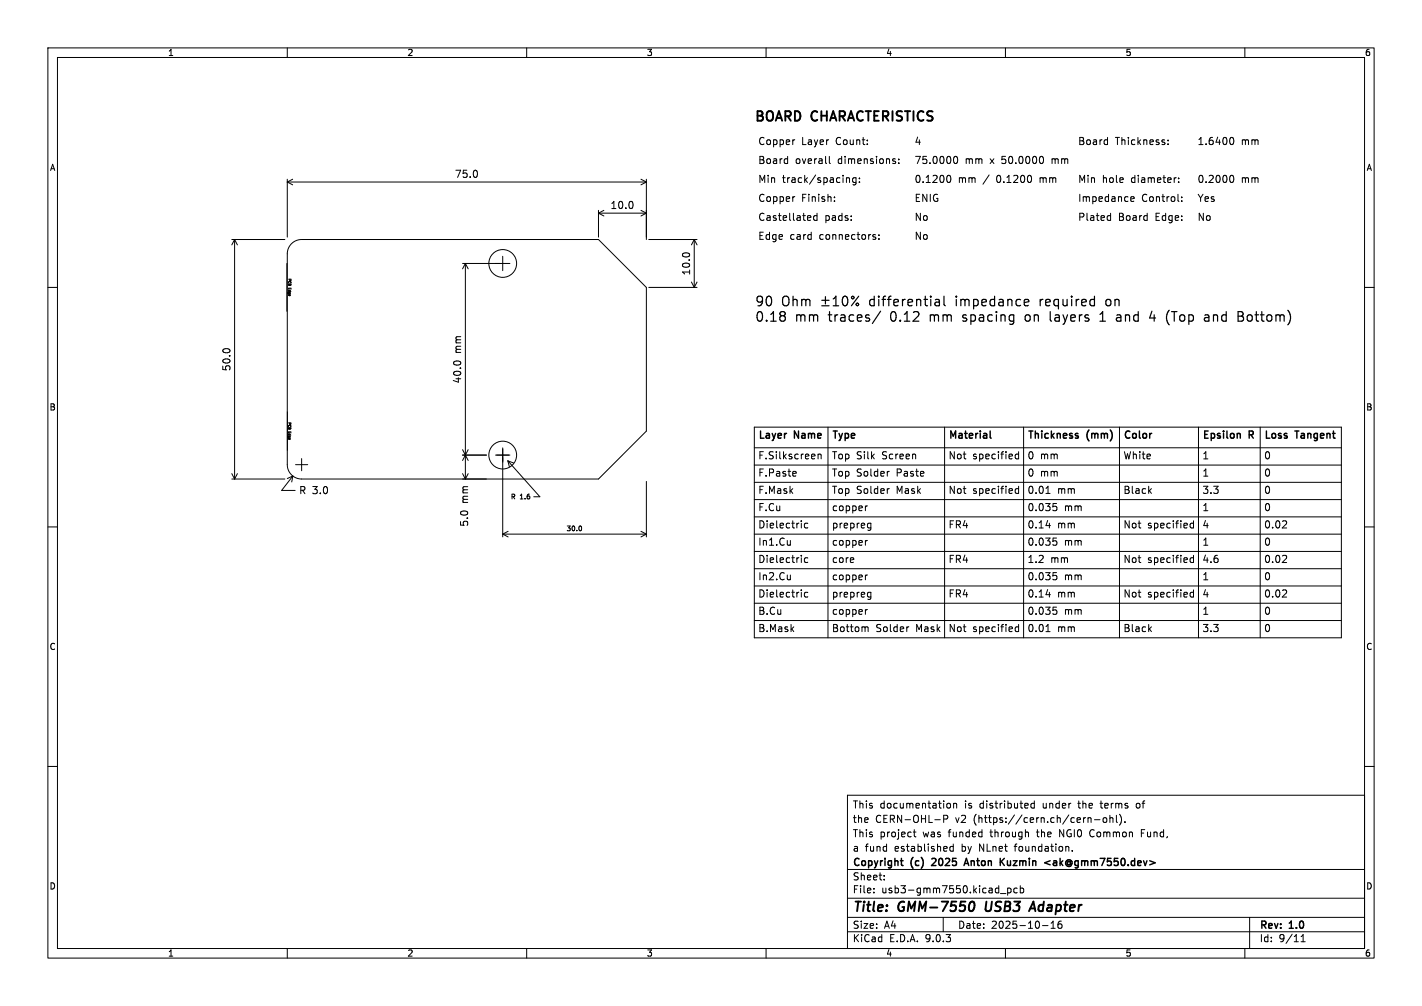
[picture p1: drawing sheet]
<svg xmlns="http://www.w3.org/2000/svg" width="297mm" height="210mm" viewBox="0 0 297 210" stroke-linecap="round" stroke-linejoin="round" font-family="sans-serif">
<defs><g id="words">
<g font-size="2.8">
<text x="157.5" y="26.3">BOARD</text>
<text x="169.6" y="26.3">CHARACTERISTICS</text>
<text x="157.6" y="64.1">90</text>
<text x="163.3" y="64.1">Ohm</text>
<text x="182.1" y="64.1">differential</text>
<text x="200.5" y="64.1">impedance</text>
<text x="218.4" y="64.1">required</text>
<text x="232.5" y="64.1">on</text>
<text x="157.6" y="67.3">0.18</text>
<text x="166.1" y="67.3">mm</text>
<text x="173.3" y="67.3">traces/</text>
<text x="186.5" y="67.3">0.12</text>
<text x="195.1" y="67.3">mm</text>
<text x="202.3" y="67.3">spacing</text>
<text x="215.7" y="67.3">on</text>
<text x="221.2" y="67.3">layers</text>
<text x="232" y="67.3">1</text>
<text x="235.8" y="67.3">and</text>
<text x="243.1" y="67.3">4</text>
<text x="246.8" y="67.3">(Top</text>
<text x="255.2" y="67.3">and</text>
<text x="262.5" y="67.3">Bottom)</text>
<text x="178" y="190.9">Title:</text>
<text x="187.7" y="190.9">GMM-7550</text>
<text x="206.6" y="190.9">USB3</text>
<text x="216.9" y="190.9">Adapter</text>
</g>
<g font-size="2.1">
<text x="158.2" y="34.7">Board</text>
<text x="158.2" y="30.7">Copper</text>
<text x="166.2" y="34.7">overall</text>
<text x="167.5" y="30.7">Layer</text>
<text x="174.8" y="30.7">Count:</text>
<text x="175.3" y="34.7">dimensions:</text>
<text x="190.9" y="30.7">4</text>
<text x="190.9" y="34.7">75.0000</text>
<text x="201.6" y="34.7">mm</text>
<text x="207.1" y="34.7">x</text>
<text x="209.7" y="34.7">50.0000</text>
<text x="220.4" y="34.7">mm</text>
<text x="225" y="30.7">Board</text>
<text x="233" y="30.7">Thickness:</text>
<text x="250" y="30.7">1.6400</text>
<text x="259.3" y="30.7">mm</text>
<text x="94.9" y="37.3">75.0</text>
<text x="158.2" y="38.6">Min</text>
<text x="163.5" y="38.6">track/spacing:</text>
<text x="190.9" y="38.6">0.1200</text>
<text x="200.2" y="38.6">mm</text>
<text x="205.6" y="38.6">/</text>
<text x="208.6" y="38.6">0.1200</text>
<text x="217.9" y="38.6">mm</text>
<text x="225" y="38.6">Min</text>
<text x="230.3" y="38.6">hole</text>
<text x="236.5" y="38.6">diameter:</text>
<text x="250" y="38.6">0.2000</text>
<text x="259.3" y="38.6">mm</text>
<text x="127.4" y="43.8">10.0</text>
<text x="158.2" y="42.6">Copper</text>
<text x="158.2" y="46.6">Castellated</text>
<text x="167.5" y="42.6">Finish:</text>
<text x="172.3" y="46.6">pads:</text>
<text x="190.9" y="42.6">ENIG</text>
<text x="190.9" y="46.6">No</text>
<text x="225" y="46.6">Plated</text>
<text x="225" y="42.6">Impedance</text>
<text x="233.6" y="46.6">Board</text>
<text x="238.5" y="42.6">Control:</text>
<text x="241.6" y="46.6">Edge:</text>
<text x="250" y="42.6">Yes</text>
<text x="250" y="46.6">No</text>
<text x="158.2" y="50.5">Edge</text>
<text x="165" y="50.5">card</text>
<text x="171.4" y="50.5">connectors:</text>
<text x="190.9" y="50.5">No</text>
<text x="144.3" y="57.6" transform="rotate(-90 144.3 57.6)">10.0</text>
<text x="48.3" y="77.6" transform="rotate(-90 48.3 77.6)">50.0</text>
<text x="96.5" y="73.9" transform="rotate(-90 96.5 73.9)">mm</text>
<text x="96.5" y="80.1" transform="rotate(-90 96.5 80.1)">40.0</text>
<text x="158.3" y="92.3">Layer</text>
<text x="166" y="92.3">Name</text>
<text x="173.7" y="92.3">Type</text>
<text x="198" y="92.3">Material</text>
<text x="214.5" y="92.3">Thickness</text>
<text x="227.1" y="92.3">(mm)</text>
<text x="234.6" y="92.3">Color</text>
<text x="251.1" y="92.3">Epsilon</text>
<text x="261" y="92.3">R</text>
<text x="264" y="92.3">Loss</text>
<text x="270.7" y="92.3">Tangent</text>
<text x="158.3" y="96">F.Silkscreen</text>
<text x="158.3" y="99.6">F.Paste</text>
<text x="173.7" y="96">Top Silk</text>
<text x="173.7" y="99.6">Top Solder</text>
<text x="184" y="96">Screen</text>
<text x="187" y="99.6">Paste</text>
<text x="198" y="96">Not</text>
<text x="203" y="96">specified</text>
<text x="214.5" y="99.6">0 mm</text>
<text x="214.5" y="96">0 mm</text>
<text x="234.6" y="96">White</text>
<text x="251.1" y="99.6">1</text>
<text x="251.1" y="96">1</text>
<text x="264" y="96">0</text>
<text x="264" y="99.6">0</text>
<text x="62.4" y="103.4">R 3.0</text>
<text x="98" y="105.2" transform="rotate(-90 98 105.2)">mm</text>
<text x="158.3" y="103.2">F.Mask</text>
<text x="158.3" y="106.8">F.Cu</text>
<text x="173.7" y="106.8">copper</text>
<text x="173.7" y="103.2">Top Solder</text>
<text x="187" y="103.2">Mask</text>
<text x="198" y="103.2">Not</text>
<text x="203" y="103.2">specified</text>
<text x="214.5" y="103.2">0.01</text>
<text x="214.5" y="106.8">0.035</text>
<text x="220.7" y="103.2">mm</text>
<text x="222.1" y="106.8">mm</text>
<text x="234.6" y="103.2">Black</text>
<text x="251.1" y="103.2">3.3</text>
<text x="251.1" y="106.8">1</text>
<text x="264" y="103.2">0</text>
<text x="264" y="106.8">0</text>
<text x="98" y="110" transform="rotate(-90 98 110)">5.0</text>
<text x="158.3" y="110.5">Dielectric</text>
<text x="173.7" y="110.5">prepreg</text>
<text x="198" y="110.5">FR4</text>
<text x="214.5" y="110.5">0.14</text>
<text x="220.7" y="110.5">mm</text>
<text x="234.6" y="110.5">Not</text>
<text x="239.5" y="110.5">specified</text>
<text x="251.1" y="110.5">4</text>
<text x="264" y="110.5">0.02</text>
<text x="158.3" y="117.7">Dielectric</text>
<text x="158.3" y="114.1">In1.Cu</text>
<text x="173.7" y="114.1">copper</text>
<text x="173.7" y="117.7">core</text>
<text x="198" y="117.7">FR4</text>
<text x="214.5" y="114.1">0.035</text>
<text x="214.5" y="117.7">1.2</text>
<text x="219.3" y="117.7">mm</text>
<text x="222.1" y="114.1">mm</text>
<text x="234.6" y="117.7">Not</text>
<text x="239.5" y="117.7">specified</text>
<text x="251.1" y="114.1">1</text>
<text x="251.1" y="117.7">4.6</text>
<text x="264" y="117.7">0.02</text>
<text x="264" y="114.1">0</text>
<text x="158.3" y="121.3">In2.Cu</text>
<text x="158.3" y="124.9">Dielectric</text>
<text x="173.7" y="121.3">copper</text>
<text x="173.7" y="124.9">prepreg</text>
<text x="198" y="124.9">FR4</text>
<text x="214.5" y="121.3">0.035</text>
<text x="214.5" y="124.9">0.14</text>
<text x="220.7" y="124.9">mm</text>
<text x="222.1" y="121.3">mm</text>
<text x="234.6" y="124.9">Not</text>
<text x="239.5" y="124.9">specified</text>
<text x="251.1" y="124.9">4</text>
<text x="251.1" y="121.3">1</text>
<text x="264" y="124.9">0.02</text>
<text x="264" y="121.3">0</text>
<text x="158.3" y="128.5">B.Cu</text>
<text x="173.7" y="128.5">copper</text>
<text x="214.5" y="128.5">0.035</text>
<text x="222.1" y="128.5">mm</text>
<text x="251.1" y="128.5">1</text>
<text x="264" y="128.5">0</text>
<text x="158.3" y="132.1">B.Mask</text>
<text x="173.7" y="132.1">Bottom</text>
<text x="182.8" y="132.1">Solder</text>
<text x="191" y="132.1">Mask</text>
<text x="198" y="132.1">Not</text>
<text x="203" y="132.1">specified</text>
<text x="214.5" y="132.1">0.01</text>
<text x="220.7" y="132.1">mm</text>
<text x="234.6" y="132.1">Black</text>
<text x="251.1" y="132.1">3.3</text>
<text x="264" y="132.1">0</text>
<text x="178" y="172">the</text>
<text x="178" y="169">This</text>
<text x="182.8" y="172">CERN-OHL-P</text>
<text x="183.7" y="169">documentation</text>
<text x="199.6" y="172">v2</text>
<text x="201.5" y="169">is</text>
<text x="203.5" y="172">(https://cern.ch/cern-ohl).</text>
<text x="204.7" y="169">distributed</text>
<text x="218" y="169">under</text>
<text x="225.6" y="169">the</text>
<text x="230.4" y="169">terms</text>
<text x="238" y="169">of</text>
<text x="178" y="178">a</text>
<text x="178" y="175">This</text>
<text x="180.7" y="178">fund</text>
<text x="183.7" y="175">project</text>
<text x="186.9" y="178">established</text>
<text x="192.8" y="175">was</text>
<text x="198.2" y="175">funded</text>
<text x="201" y="178">by</text>
<text x="204.7" y="178">NLnet</text>
<text x="207.1" y="175">through</text>
<text x="212.3" y="178">foundation.</text>
<text x="217" y="175">the</text>
<text x="221.8" y="175">NGI0</text>
<text x="228.3" y="175">Common</text>
<text x="239.1" y="175">Fund,</text>
<text x="178" y="184">Sheet:</text>
<text x="178" y="181.2">Copyright</text>
<text x="190.3" y="181.2">(c)</text>
<text x="195.3" y="181.2">2025</text>
<text x="202.8" y="181.2">Anton</text>
<text x="210.8" y="181.2">Kuzmin</text>
<text x="220.6" y="181.2">&lt;ak@gmm7550.dev&gt;</text>
<text x="178" y="186.7">File:</text>
<text x="184.1" y="186.7">usb3-gmm7550.kicad_pcb</text>
<text x="178" y="196.9">KiCad</text>
<text x="178" y="194.1">Size:</text>
<text x="184.7" y="194.1">A4</text>
<text x="185.7" y="196.9">E.D.A.</text>
<text x="193.3" y="196.9">9.0.3</text>
<text x="200" y="194.1">Date:</text>
<text x="207" y="194.1">2025-10-16</text>
<text x="263" y="194.3">Rev:</text>
<text x="263" y="196.9">Id:</text>
<text x="267.1" y="196.9">9/11</text>
<text x="269.4" y="194.3">1.0</text>
</g>
<g font-size="1.8">
<text x="35" y="11.9">1</text>
<text x="85" y="11.9">2</text>
<text x="135" y="11.9">3</text>
<text x="185" y="11.9">4</text>
<text x="235" y="11.9">5</text>
<text x="285" y="11.9">6</text>
<text x="10.3" y="35.9">A</text>
<text x="285.4" y="35.9">A</text>
<text x="10.3" y="85.9">B</text>
<text x="285.3" y="85.9">B</text>
<text x="10.3" y="135.9">C</text>
<text x="285.3" y="135.9">C</text>
<text x="10.3" y="185.9">D</text>
<text x="285.3" y="185.9">D</text>
<text x="35" y="199.9">1</text>
<text x="85" y="199.9">2</text>
<text x="135" y="199.9">3</text>
<text x="185" y="199.9">4</text>
<text x="235" y="199.9">5</text>
<text x="285" y="199.9">6</text>
</g>
<g font-size="1.4">
<text x="106.6" y="104.4">R</text>
<text x="108.6" y="104.4">1.6</text>
<text x="118.2" y="111.1">30.0</text>
</g>
<g font-size=".7">
<text x="60.1" y="58.1" transform="rotate(90 60.1 58.1)">PCB</text>
<text x="60.1" y="60.1" transform="rotate(90 60.1 60.1)">Edge</text>
<text x="60" y="88" transform="rotate(90 60 88)">PCB</text>
<text x="60" y="90.2" transform="rotate(90 60 90.2)">Edge</text>
</g>
</g></defs>
<g fill="none" stroke="#000" stroke-width=".21">
<path d="M10 10h277v190h-277zM12 12h273v186h-273zM60 10v2M110 10v2M160 10v2M210 10v2M260 10v2M60 37.4v12.1M60 38h75M60 38l1.1 .6M61.1 37.4l-1.1 .6M99.6 35.7l.1 .4-.1 .8"/>
<path d="M133.9 37.4l1.1 .6M135 37.4v12.6M135 38l-1.1 .6M164.4 33.1l.1 .1M164.5 32.6v1.5M164.5 34.1h-.1M166 29.2l-.3 .1M173.2 32.6v1.3l.2 .2M176.9 37.2h.5v.9M178.8 37.2l-.4-.1-.3 .3 .1 .6h.6M178.8 37.1v1.2l-.3 .3-.4-.1M179.5 38v.1"/>
<path d="M179.5 37.2v.1M186.9 33.6l.2 .3-.2 .2M186.9 33.1l.1 .1M187.7 34v.1M187.7 33.2v.2M197.9 36.7l.2-.1a.8 .8 0 0 1 .5 .7 .8 .8 0 0 1-.5 .8l-.2-.1M199.3 32.8l.2-.2a.8 .8 0 0 1 .5 .8 .8 .8 0 0 1-.5 .7l-.2-.1-.1-.4zM217.2 37.1v1M217.4 37.1l-.2 .1M217.9 32.9v1M219.7 33.1v1M219.9 33.1l-.2 .2"/>
<path d="M231.2 29.2l.1 .1M231.3 28.7v1.5M231.3 30.1l-.1 .1M244 30v.2M244 29.3v.1M246.2 38v.1M246.2 37.2v.1M257 36.7l.2-.1a.8 .8 0 0 1 .5 .7 .8 .8 0 0 1-.5 .8l-.2-.1M257 28.8l.2-.1a.8 .8 0 0 1 .5 .7 .8 .8 0 0 1-.5 .8l-.2-.2M48.4 50h11.1M49 50v50M49 50l.6 1.1"/>
<path d="M49 50l-.6 1.1M59.9 55v10M60.9 50.9a3 3 0 0 1 2.1-.9h62l10 10v30l-10 10h-62a3 3 0 0 1-3-3v-44a3 3 0 0 1 .9-2.1zM96.6 55h9.9M97.2 55v45M97.2 55l.6 1.1M97.2 55l-.6 1.1M105 53.5v3M125 43.9v5.6M125 44.5h10M125 44.5l1.1 .6M126.1 43.9l-1.1 .6"/>
<path d="M132.1 42.2l.1 .4-.1 .8M133.9 43.9l1.1 .6M135 44.5l-1.1 .6M135.5 50h10.1M142.7 52.9l.4-.1 .8 .1M144.4 58.9l.6 1.1M145 50v10M145 50l.6 1.1M145 50l-.6 1.1M145.6 58.9l-.6 1.1M166 41.1h-.3M169.3 45.1l.1 .3-.8 .1"/>
<path d="M170.6 45.1l-.4-.1-.3 .3 .2 .6h.5M170.6 44.5v1.5M174.3 41.9v.2M174.3 41.1v.2M182.7 49.5l.2 .2-.2 .3M182.7 49h.2M183.6 49.8v.2M183.6 49v.2M231.5 45l.5 .1M232 44.5v1.5M232 45.9l-.5 .1M236.2 41.6l.7-.2-.1-.3h-.4l-.2 .2v.7h.6"/>
<path d="M246.8 41.9v.2M246.8 41.1v.2M10 60h2M46.7 72.9l.4-.1 .8 .1M94.9 75.5l.4-.1 .8 .1M135.5 60h10.1M285 60h2M48.4 98.9l.6 1.1M49.6 98.9l-.6 1.1M60 86v8M61.2 99.4l-2.4 3h2.8M61.2 99.4l-.3 1.2"/>
<path d="M61.2 99.4l-1.2 .5M61.7 97h2.6M63 95.7v2.6M96.6 95h5M96.6 93.9l1.2 2.2M96.6 98.9l.6 1.1M97.8 93.9l-1.2 2.2M97.8 98.9l-.6 1.1M103.5 95h3M105 93.5v18.6M106.1 96.2l6.7 7.5h-1.3M106.1 96.2l1.2 .5"/>
<path d="M106.1 96.2l.3 1.2M157.5 93.5h122.7M157.5 89.2h122.7v43.9h-122.7zM157.5 97.1h122.7M166.1 98.4l.2 .4-.7 .1M166.2 99.3l-.1 .1M170.9 94.9l.2-.1 .3 .1 .1 .9M170.9 94.8v1M172.9 89.2v43.9M185.7 98.4l-.3 .1M191.2 94.9v.9M192.9 98.5l.1 .3-.8 .1"/>
<path d="M197.3 89.2v43.9M212.7 94.3v1.5M212.7 94.9l-.4-.1-.3 .3 .2 .6h.5M213.8 89.2v43.9M233.8 89.2v43.9M250.3 89.2v43.9M263.2 89.2v43.9M10 110h2M48.4 100h11.1M105 111.5h30M105 111.5l1.1 .6M106.1 110.9l-1.1 .6"/>
<path d="M121.3 109.9l.2 .3-.2 .6M133.9 110.9l1.1 .6M135 100.5v11.6M135 111.5l-1.1 .6M157.5 115.1h122.7M157.5 100.7h122.7M157.5 118.7h122.7M157.5 104.3h122.7M157.5 111.5h122.7M157.5 107.9h122.7M165.1 112.8v1M165.1 113.7l-.1 .1"/>
<path d="M168.7 109.3l-.4-.1-.3 .3 .1 .6h.6M168.7 116.5l-.4-.1-.3 .3 .1 .7h.6M181.2 112.8l-.5 .3M181.2 105.6l-.5 .3M181.5 109.2l.4 .1M181.9 110.1l-.4 .1M181.9 109.2v1.2l-.2 .2-.3 .1M185.7 102l-.3 .1M212.7 102.1l-.4-.1-.3 .3 .2 .6h.5M212.7 101.5v1.5M218.5 103h.8M218.5 109.7h.9"/>
<path d="M220 112.3h.7M220 105.1h.7M220 119.5h.7M220.1 112.9h.4l.2 .3v.5l-.6 .1M220.1 105.7h.4l.2 .3v.5l-.6 .1M240.1 102.4l.4 .6M240.5 102l-.6 .6M249.3 109.3l-.5-.1-.2 .3 .1 .6h.6M249.3 116.5l-.5-.1-.2 .3 .1 .7h.6M249.3 108.7v1.5M249.3 115.9v1.5M268.6 108.8l.1 .2v.4l-.9 .8h.9"/>
<path d="M268.6 116l.1 .2v.4l-.9 .8h.9M285 110h2M157.5 129.5h122.7M157.5 125.9h122.7M157.5 122.3h122.7M165.1 120v1M165.1 120.9l-.1 .1M168.7 123.7l-.4-.1-.3 .3 .1 .7h.6M180.9 130.9l.4 .2v.8M181.2 120l-.5 .3M181.2 127.2l-.5 .3M181.5 123.6l.4 .1"/>
<path d="M181.9 124.6h-.4M181.9 123.6v1.3l-.2 .2h-.3M189.8 130.9l-.3 .1M212.7 130.4v1.5M212.7 130.9h-.4l-.3 .2 .2 .7h.5M218.5 124.1h.9M218.5 131.9h.8M220 126.7h.7M220.1 120.1h.4l.2 .3v.5l-.6 .1M220.1 127.3h.4l.2 .3v.5l-.6 .1M240.1 131.3l.4 .6M240.5 130.9l-.6 .5"/>
<path d="M249.3 123.7l-.5-.1-.2 .3 .1 .7h.6M249.3 123.1v1.5M268.6 123.2l.1 .2v.4l-.9 .8h.9M10 160h2M177 166h108v32h-108zM190.7 173.7h.6M191 173.2v1.3l.3 .2M197.1 171l.7-.1 .2-.2-.1-.4-.8-.1v1.5M197.9 167.8l.3-.1 .3 .3-.1 .6h-.5M199.1 176.2v1.5M199.1 176.8l-.4-.1-.3 .3 .1 .6h.6M199.2 167.8l.2-.1 .3 .1 .1 .9"/>
<path d="M199.2 167.7v1M214.7 173.8l.1 .9M216 167.8l-.4-.1-.3 .3 .2 .6h.5M216 167.2v1.5M223.2 176.8v.9M224 177.6v.1M227.2 170.7v1M227.2 170.8l.3-.1 .3 .1 .1 .9M227.7 173.6v.7M228.6 171.1h1.1M230.5 170.8l.4-.1 .3 .3v.4l-.3 .3-.4-.1-.1-.2zM231.8 170.8l.2-.1 .4 .1 .1 .9"/>
<path d="M231.8 170.2v1.5M233.2 170.2v1.3l.2 .2M233.8 170a1.72 1.72 0 0 1 0 2.3M235 171.6v.1M237.4 167.8v.8M238.4 173.9h.5M239.1 173.2h-.7v1.5M285 160h2M60 198v2M110 198v2M160 198v2M177 194.5h108"/>
<path d="M177 191.5h108M177 187.5h108M177 181.5h108M182.5 186.3v.1M182.5 185.5v.1M184.7 183.6v.1M184.7 182.8v.1M197 191.5v3M209 186.5h1.1M210 198v2M210.5 185.4v1.5M210.5 185.5l.4-.1 .3 .3-.2 .6h-.5"/>
<path d="M212.5 185.5l-.5-.1-.3 .3 .2 .6h.6M213.1 185.5l.4-.1 .3 .3-.1 .6h-.6M213.1 184.9v1.5M217.7 193.2h1.2M219.5 193.8h.9M219.5 192.7l.5-.4v1.5M221.2 192.4a1.17 1.17 0 0 0-.1 1.3h.6l.1-.5-.3-.3h-.4l-.1 .3M260 198v2M261 191.5v6.5M271.7 196.6h.9M271.7 195.5l.5-.4v1.5"/>
<circle cx="105" cy="55" r="2.9"/>
<circle cx="105" cy="95" r="2.9"/>
</g>
<g fill="none" stroke="#000" stroke-width=".4">
<path d="M159.2 23.4l-.3-.2h-.7v2M160.2 23.5a.68 .68 0 0 1 1.2 0M162 25.2l.7-2 .7 2M165.1 23.4l-.3-.2h-.8v2M167 23.5l-.5-.3h-.5v2M170.7 23.4l-.1-.1a.72 .72 0 0 0-1 .2M171.6 23.2v2M172.7 23.2v2M173.4 25.2l.6-2 .7 2M176.4 23.4l-.3-.2h-.7v2M177.1 25.2l.6-2 .7 2M180.2 23.4l-.1-.1a.72 .72 0 0 0-.9 .2"/>
<path d="M180.8 23.2h1.1M181.4 23.2v2M183.6 23.2h-1v2M185.5 23.4l-.3-.2h-.8v2M186.4 23.2v2M188.4 23.3l-.8-.1-.2 .2M189 23.2h1.1M189.6 23.2v2M190.8 23.2v2M192.9 23.4l-.1-.1a.72 .72 0 0 0-1 .2M194.8 23.3l-.8-.1-.3 .2M202.6 188.6l.2-.3 .4-.1a1.19 1.19 0 0 1-.5 2l-.1-.1"/>
<path d="M206 188.2l-.2 1.6 .4 .4M214.9 190.2l.9-2 .5 2M215.2 189.6h.9"/>
</g>
<g fill="none" stroke="#000" stroke-width=".3">
<path d="M158.9 90v1.5M164.1 90.5h.2M166.8 90v1.5l-.9-1.5v1.5M174 90h.9M174.5 90v1.5M198.6 91.5v-1.5l.5 1 .5-1v1.5M201.7 90v1.3M204.7 90v.1M206 90.5l.1 1M206.1 91.4l-.1 .1M206.1 90.8l-.1 .1M206.8 90v1.3l.2 .2"/>
<path d="M214.9 90h.8M215.3 90v1.5M216.2 90v1.5M217.6 90v.1M219.6 90v1.5M224.6 90.8l.6 .4-.2 .3-.4-.1M225.2 90.5h-.4l-.2 .2M227.5 89.8l-.3 .4M231.9 89.8l.3 .4M236 90.1l-.4-.1-.4 .2M238 90v1.3M240.6 90.5h-.3"/>
<path d="M252.3 90h-.7v1.5M255.6 90v.1M256.3 90v1.3M258.5 90.5h.5l.1 1M261.7 90.1l-.8-.1v1.5M264.5 90v1.5M270.4 90h.9M270.9 90v1.5M278.5 90v1.3M188.1 179.7h.5M194.7 179.3h-.1M195.4 179.8l-.8 .9h.9"/>
<path d="M209.1 179.8l.7 .9M209.8 179.2l-.9 .8M219.3 179.7l-1.1 .4 1.1 .4M188.5 180.7h.1M201.3 180.7l.5-1.5 .5 1.5M201.5 180.3h.7M220.1 180.2v.4"/>
</g>
<g fill="none" stroke="#000" stroke-width=".25">
<path d="M163.8 65.1l.2 .3-.2 .4M163.8 66l.2 .3v.4l-.2 .3M171.6 62.7h1.6M171.6 63.8h1.6M172.4 61.9v1.6M174 63.8h1.2M174 62.4l.6-.6v2M176.1 62l.5-.2a1.25 1.25 0 0 1 0 2l-.5-.2a1.68 1.68 0 0 1 0-1.6zM179.4 61.8l-1.6 2M183.9 65l-1.7 2.5M195.5 62.5h.4l.3 .3v1M196.2 63.7l-.7 .1"/>
<path d="M196.2 63l-.7 .1M197.2 61.8v1.7l.2 .3M199.7 61.8v.2M201.1 67l.5 .1M201.6 65.7l-.4 .1-.1 .2 .1 .3 .4 .1M215 65.8a.54 .54 0 0 0-.9 .3v.6a.54 .54 0 0 0 .9 .3M217.3 62.5v1.3M217.6 62.5l-.3 .4M219.4 67l.2 .1M220.4 66.4v.6M229.7 67.1h1.2M229.7 65.6l.6-.5v2"/>
<path d="M231.8 62.6a.54 .54 0 0 0-.8 .3v.6a.54 .54 0 0 0 .8 .2M233.8 65.7l.3 .3v1.1M234.1 67l-.2 .1M234.1 66.2l-.2 .1M240.1 66.4h1.3M244.7 65.1h1.1M253.4 65.9a.5 .5 0 0 1 .9 .1v1.1M253.4 65.7v1.4M260.6 65.9a.54 .54 0 0 1 .5-.2 .54 .54 0 0 1 .4 .4v.6a.54 .54 0 0 1-.4 .4 .54 .54 0 0 1-.5-.2"/>
<circle cx="178.1" cy="62.1" r=".28"/>
<circle cx="179.1" cy="63.6" r=".28"/>
</g>
<use href="#words"/>
</svg>
